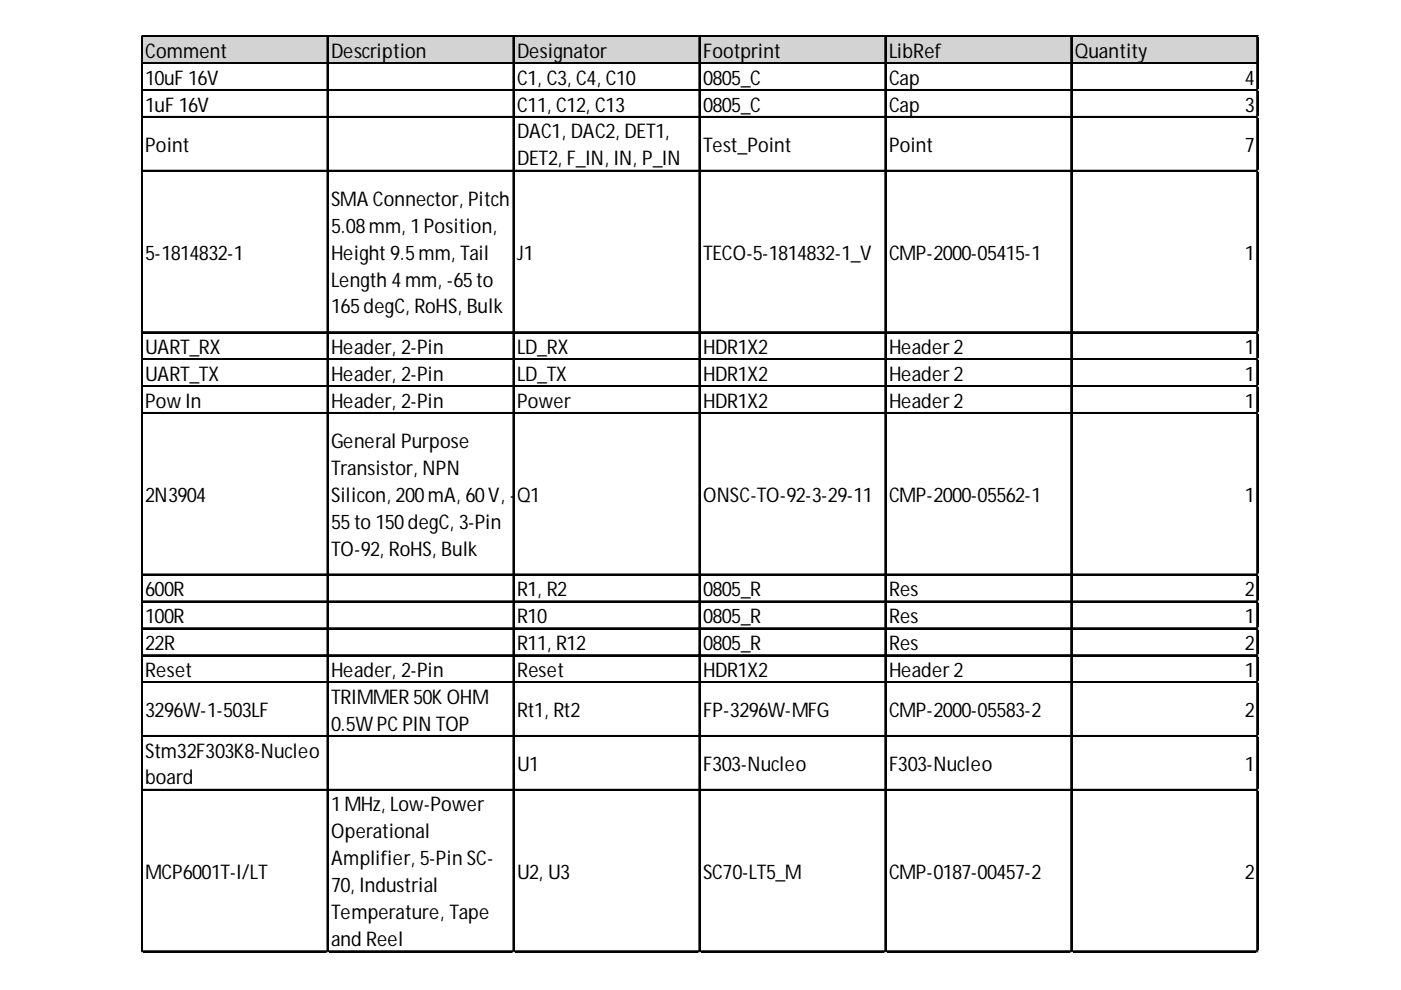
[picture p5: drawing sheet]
<svg xmlns="http://www.w3.org/2000/svg" width="297mm" height="210mm" viewBox="0 0 297 210" stroke-linecap="round" stroke-linejoin="round" font-family="sans-serif">
<defs><g id="words">
<g font-size="4.3">
<text x="30.8" y="12.2">Comment</text>
<text x="30.8" y="17.9">10uF 16V</text>
<text x="70.2" y="12.2">Description</text>
<text x="109.6" y="12.2">Designator</text>
<text x="109.6" y="17.9">C1, C3, C4, C10</text>
<text x="149.1" y="12.2">Footprint</text>
<text x="149.1" y="17.9">0805_C</text>
<text x="188.5" y="12.2">LibRef</text>
<text x="188.5" y="17.9">Cap</text>
<text x="227.9" y="12.2">Quantity</text>
<text x="263.9" y="17.9">4</text>
<text x="30.8" y="23.7">1uF 16V</text>
<text x="109.6" y="23.7">C11, C12, C13</text>
<text x="149.1" y="23.7">0805_C</text>
<text x="188.5" y="23.7">Cap</text>
<text x="263.9" y="23.7">3</text>
<text x="109.6" y="29.4">DAC1, DAC2, DET1,</text>
<text x="30.8" y="32.2">Point</text>
<text x="109.6" y="35.1">DET2, F_IN, IN, P_IN</text>
<text x="149.1" y="32.2">Test_Point</text>
<text x="188.5" y="32.2">Point</text>
<text x="263.9" y="32.2">7</text>
<text x="70.2" y="43.6">SMA Connector, Pitch</text>
<text x="70.2" y="49.3">5.08mm, 1Position,</text>
<text x="30.8" y="55">5-1814832-1</text>
<text x="70.2" y="55">Height 9.5mm, Tail</text>
<text x="109.6" y="55">J1</text>
<text x="149.1" y="55">TECO-5-1814832-1_V</text>
<text x="188.5" y="55">CMP-2000-05415-1</text>
<text x="263.9" y="55">1</text>
<text x="70.2" y="60.7">Length 4mm, -65to</text>
<text x="70.2" y="66.5">165degC, RoHS, Bulk</text>
<text x="30.8" y="75">UART_RX</text>
<text x="70.2" y="75">Header, 2-Pin</text>
<text x="109.6" y="75">LD_RX</text>
<text x="149.1" y="75">HDR1X2</text>
<text x="188.5" y="75">Header 2</text>
<text x="263.9" y="75">1</text>
<text x="30.8" y="80.7">UART_TX</text>
<text x="70.2" y="80.7">Header, 2-Pin</text>
<text x="109.6" y="80.7">LD_TX</text>
<text x="149.1" y="80.7">HDR1X2</text>
<text x="188.5" y="80.7">Header 2</text>
<text x="263.9" y="80.7">1</text>
<text x="30.8" y="86.4">Pow In</text>
<text x="70.2" y="86.4">Header, 2-Pin</text>
<text x="109.6" y="86.4">Power</text>
<text x="149.1" y="86.4">HDR1X2</text>
<text x="188.5" y="86.4">Header 2</text>
<text x="263.9" y="86.4">1</text>
<text x="70.2" y="95">General Purpose</text>
<text x="70.2" y="100.7">Transistor, NPN</text>
<text x="30.8" y="106.4">2N3904</text>
<text x="70.2" y="106.4">Silicon, 200mA, 60V, -</text>
<text x="109.6" y="106.4">Q1</text>
<text x="149.1" y="106.4">ONSC-TO-92-3-29-11</text>
<text x="188.5" y="106.4">CMP-2000-05562-1</text>
<text x="263.9" y="106.4">1</text>
<text x="70.2" y="112.1">55to 150degC, 3-Pin</text>
<text x="70.2" y="117.8">TO-92, RoHS, Bulk</text>
<text x="30.8" y="126.4">600R</text>
<text x="109.6" y="126.4">R1, R2</text>
<text x="149.1" y="126.4">0805_R</text>
<text x="188.5" y="126.4">Res</text>
<text x="263.9" y="126.4">2</text>
<text x="30.8" y="132.1">100R</text>
<text x="30.8" y="137.8">22R</text>
<text x="109.6" y="132.1">R10</text>
<text x="109.6" y="137.8">R11, R12</text>
<text x="149.1" y="132.1">0805_R</text>
<text x="149.1" y="137.8">0805_R</text>
<text x="188.5" y="132.1">Res</text>
<text x="188.5" y="137.8">Res</text>
<text x="263.9" y="132.1">1</text>
<text x="263.9" y="137.8">2</text>
<text x="30.8" y="143.5">Reset</text>
<text x="70.2" y="143.5">Header, 2-Pin</text>
<text x="109.6" y="143.5">Reset</text>
<text x="149.1" y="143.5">HDR1X2</text>
<text x="188.5" y="143.5">Header 2</text>
<text x="263.9" y="143.5">1</text>
<text x="70.2" y="149.2">TRIMMER 50K OHM</text>
<text x="30.8" y="152.1">3296W-1-503LF</text>
<text x="70.2" y="154.9">0.5W PC PIN TOP</text>
<text x="109.6" y="152.1">Rt1, Rt2</text>
<text x="149.1" y="152.1">FP-3296W-MFG</text>
<text x="188.5" y="152.1">CMP-2000-05583-2</text>
<text x="263.9" y="152.1">2</text>
<text x="30.8" y="160.6">Stm32F303K8-Nucleo</text>
<text x="30.8" y="166.3">board</text>
<text x="109.6" y="163.5">U1</text>
<text x="149.1" y="163.5">F303-Nucleo</text>
<text x="188.5" y="163.5">F303-Nucleo</text>
<text x="263.9" y="163.5">1</text>
<text x="70.2" y="172">1MHz, Low-Power</text>
<text x="70.2" y="177.7">Operational</text>
<text x="70.2" y="183.4">Amplifier, 5-Pin SC-</text>
<text x="30.8" y="186.3">MCP6001T-I/LT</text>
<text x="70.2" y="189.1">70, Industrial</text>
<text x="109.6" y="186.3">U2, U3</text>
<text x="149.1" y="186.3">SC70-LT5_M</text>
<text x="188.5" y="186.3">CMP-0187-00457-2</text>
<text x="263.9" y="186.3">2</text>
<text x="70.2" y="194.9">Temperature, Tape</text>
<text x="70.2" y="200.6">and Reel</text>
</g>
</g></defs>
<path d="M30.2 7.8h236.6v5.8h-236.6z" fill="#d3d3d3"/>
<g fill="none" stroke="#000" stroke-width=".29">
<path d="M29.9 7.6v194.3M30.1 7.6v194.3M30.2 7.6h236.6M30.2 7.7h236.6M30.2 13.3h236.6M30.2 13.4h236.6M30.2 19h236.6M30.2 19.1h236.6M69.4 7.9v194M69.5 7.9v194M108.8 7.9v194M108.9 7.9v194"/>
<path d="M148.2 7.9v194M148.4 7.9v194M187.6 7.9v194M187.8 7.9v194M227.1 7.9v194M227.2 7.9v194M266.5 7.9v194M266.6 7.9v194M30.2 24.7h236.6M30.2 24.9h236.6M30.2 36.1h236.6M30.2 36.3h236.6"/>
<path d="M30.2 70.4h236.6M30.2 70.5h236.6M30.2 76.1h236.6M30.2 76.2h236.6M30.2 81.8h236.6M30.2 81.9h236.6M30.2 87.5h236.6M30.2 87.6h236.6M30.2 121.7h236.6M30.2 121.9h236.6M30.2 127.4h236.6M30.2 127.6h236.6"/>
<path d="M30.2 133.1h236.6M30.2 133.3h236.6M30.2 138.8h236.6M30.2 139h236.6M30.2 144.6h236.6M30.2 144.7h236.6M30.2 156h236.6M30.2 156.1h236.6M30.2 167.4h236.6M30.2 167.5h236.6M30.2 201.6h236.6M30.2 201.8h236.6"/>
</g>
<path d="M29.9 201.9h.1" fill="none" stroke="#d4d4d4" stroke-width=".29"/>
<path d="M29.9 201.9h.3z" fill="#d4d4d4"/>
<path d="M69.4 201.9h.1" fill="none" stroke="#d4d4d4" stroke-width=".29"/>
<path d="M69.4 201.9h.2z" fill="#d4d4d4"/>
<path d="M108.8 201.9h.1" fill="none" stroke="#d4d4d4" stroke-width=".29"/>
<path d="M108.8 201.9h.3z" fill="#d4d4d4"/>
<path d="M148.2 201.9h.1" fill="none" stroke="#d4d4d4" stroke-width=".29"/>
<path d="M148.2 201.9h.3z" fill="#d4d4d4"/>
<path d="M187.6 201.9h.1" fill="none" stroke="#d4d4d4" stroke-width=".29"/>
<path d="M187.6 201.9h.3z" fill="#d4d4d4"/>
<path d="M227.1 201.9h.1" fill="none" stroke="#d4d4d4" stroke-width=".29"/>
<path d="M227.1 201.9h.2z" fill="#d4d4d4"/>
<path d="M266.5 201.9h.1" fill="none" stroke="#d4d4d4" stroke-width=".29"/>
<path d="M266.5 201.9h.3z" fill="#d4d4d4"/>
<path d="M266.8 19h.1" fill="none" stroke="#d4d4d4" stroke-width=".29"/>
<path d="M266.8 19v.3z" fill="#d4d4d4"/>
<path d="M266.8 24.7h.1" fill="none" stroke="#d4d4d4" stroke-width=".29"/>
<path d="M266.8 24.7v.3z" fill="#d4d4d4"/>
<path d="M266.8 36.1h.1" fill="none" stroke="#d4d4d4" stroke-width=".29"/>
<path d="M266.8 36.1v.3z" fill="#d4d4d4"/>
<path d="M266.8 70.4h.1" fill="none" stroke="#d4d4d4" stroke-width=".29"/>
<path d="M266.8 70.4v.3z" fill="#d4d4d4"/>
<path d="M266.8 76.1h.1" fill="none" stroke="#d4d4d4" stroke-width=".29"/>
<path d="M266.8 76.1v.3z" fill="#d4d4d4"/>
<path d="M266.8 81.8h.1" fill="none" stroke="#d4d4d4" stroke-width=".29"/>
<path d="M266.8 81.8v.3z" fill="#d4d4d4"/>
<path d="M266.8 87.5h.1" fill="none" stroke="#d4d4d4" stroke-width=".29"/>
<path d="M266.8 87.5v.3z" fill="#d4d4d4"/>
<path d="M266.8 121.7h.1" fill="none" stroke="#d4d4d4" stroke-width=".29"/>
<path d="M266.8 121.7v.3z" fill="#d4d4d4"/>
<path d="M266.8 127.4h.1" fill="none" stroke="#d4d4d4" stroke-width=".29"/>
<path d="M266.8 127.4v.3z" fill="#d4d4d4"/>
<path d="M266.8 133.1h.1" fill="none" stroke="#d4d4d4" stroke-width=".29"/>
<path d="M266.8 133.1v.3z" fill="#d4d4d4"/>
<path d="M266.8 138.8h.1" fill="none" stroke="#d4d4d4" stroke-width=".29"/>
<path d="M266.8 138.8v.3z" fill="#d4d4d4"/>
<path d="M266.8 144.6h.1" fill="none" stroke="#d4d4d4" stroke-width=".29"/>
<path d="M266.8 144.6v.2z" fill="#d4d4d4"/>
<path d="M266.8 156h.1" fill="none" stroke="#d4d4d4" stroke-width=".29"/>
<path d="M266.8 156v.3z" fill="#d4d4d4"/>
<path d="M266.8 167.4h.1" fill="none" stroke="#d4d4d4" stroke-width=".29"/>
<path d="M266.8 167.4v.3z" fill="#d4d4d4"/>
<path d="M266.8 201.6h.1" fill="none" stroke="#d4d4d4" stroke-width=".29"/>
<path d="M266.8 201.6v.3z" fill="#d4d4d4"/>
<use href="#words"/>
</svg>
